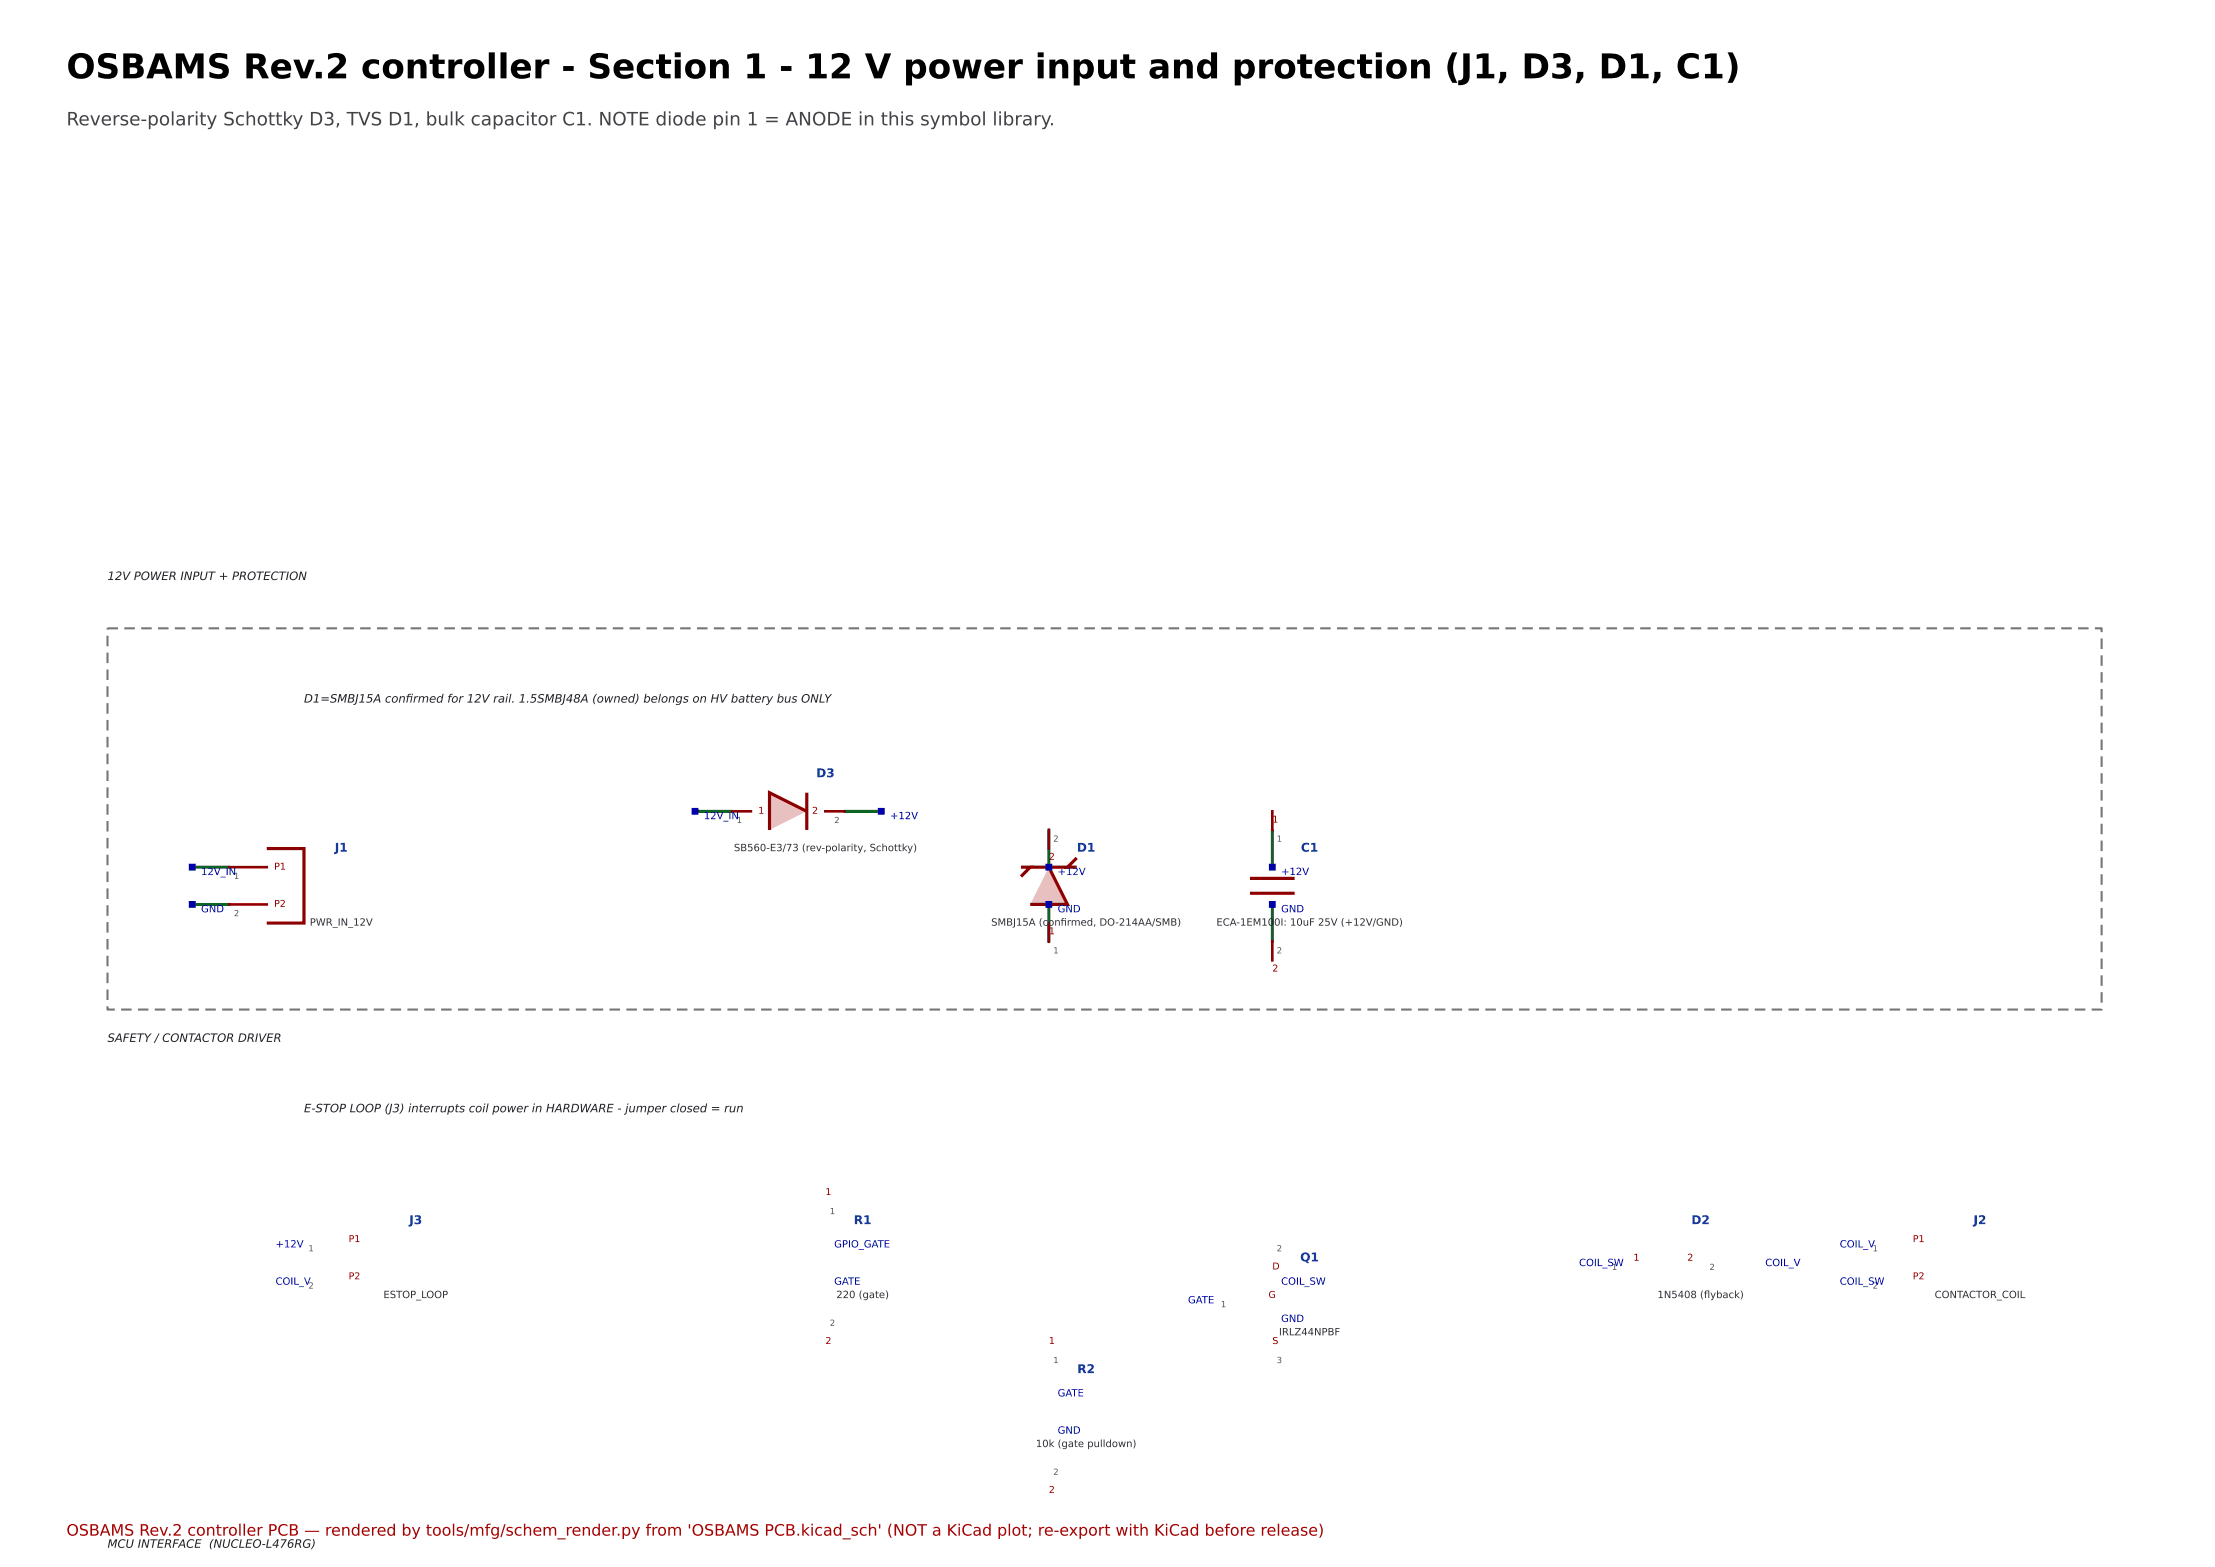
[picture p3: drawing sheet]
<svg xmlns="http://www.w3.org/2000/svg" width="297mm" height="210mm" viewBox="0 0 297 210" stroke-linecap="round" stroke-linejoin="round" font-family="sans-serif">
<defs><g id="words">
<text font-size="4.6" x="8.9" y="10.5">OSBAMS Rev.2 controller - Section 1 - 12 V power input and protection (J1, D3, D1, C1)</text>
<text font-size="2.5" fill="#444" x="8.9" y="16.8">Reverse-polarity Schottky D3, TVS D1, bulk capacitor C1. NOTE diode pin 1 = ANODE in this symbol library.</text>
<text font-size="2.1" fill="#a00" x="8.9" y="205.9">OSBAMS Rev.2 controller PCB — rendered by tools/mfg/schem_render.py from 'OSBAMS PCB.kicad_sch' (NOT a KiCad plot; re-export with KiCad before release)</text>
<g font-size="1.6" fill="#222">
<text x="14.4" y="77.8">12V POWER INPUT + PROTECTION</text>
<text x="40.7" y="94.2">D1=SMBJ15A confrmed for 12V rail. 1.5SMBJ48A (owned) belongs on HV battery bus ONLY</text>
<text x="54.4" y="94.2">i</text>
<text x="14.4" y="139.7">SAFETY / CONTACTOR DRIVER</text>
<text x="40.7" y="149.1">E-STOP LOOP (J3) interrupts coil power in HARDWARE - jumper closed = run</text>
<text x="14.4" y="207.5">MCU INTERFACE (NUCLEO-L476RG)</text>
</g>
<g font-size="1.6" fill="#0b3d91">
<text x="109.4" y="104.2">D3</text>
<text x="44.9" y="114.2">J1</text>
<text x="144.4" y="114.2">D1</text>
<text x="174.4" y="114.2">C1</text>
<text x="54.9" y="164.1">J3</text>
<text x="114.5" y="164.1">R1</text>
<text x="226.7" y="164.1">D2</text>
<text x="264.5" y="164.1">J2</text>
<text x="174.3" y="169.1">Q1</text>
<text x="144.4" y="184.1">R2</text>
</g>
<g font-size="1.3" fill="#00a">
<text x="94.4" y="109.8">12V_IN</text>
<text x="119.3" y="109.8">+12V</text>
<text x="27" y="117.3">12V_IN</text>
<text x="141.8" y="117.3">+12V</text>
<text x="171.7" y="117.3">+12V</text>
<text x="27" y="122.3">GND</text>
<text x="141.8" y="122.3">GND</text>
<text x="171.7" y="122.3">GND</text>
<text x="36.9" y="167.2">+12V</text>
<text x="111.8" y="167.2">GPIO_GATE</text>
<text x="246.6" y="167.2">COIL_V</text>
<text x="36.9" y="172.2">COIL_V</text>
<text x="111.8" y="172.2">GATE</text>
<text x="171.7" y="172.2">COIL_SW</text>
<text x="211.7" y="169.7">COIL_SW</text>
<text x="236.6" y="169.7">COIL_V</text>
<text x="246.6" y="172.2">COIL_SW</text>
<text x="159.3" y="174.7">GATE</text>
<text x="171.7" y="177.2">GND</text>
<text x="141.8" y="187.2">GATE</text>
<text x="141.8" y="192.2">GND</text>
</g>
<g font-size="1.3" fill="#8b0000">
<text x="101.6" y="109.1">1</text>
<text x="108.9" y="109.1">2</text>
<text x="170.6" y="110.3">1</text>
<text x="36.7" y="116.6">P1</text>
<text x="140.6" y="115.3">2</text>
<text x="36.7" y="121.6">P2</text>
<text x="140.6" y="125.2">1</text>
<text x="170.6" y="130.2">2</text>
<text x="110.6" y="160.2">1</text>
<text x="46.7" y="166.5">P1</text>
<text x="256.4" y="166.5">P1</text>
<text x="46.7" y="171.5">P2</text>
<text x="170" y="174">G</text>
<text x="170.6" y="170.2">D</text>
<text x="219" y="169">1</text>
<text x="226.2" y="169">2</text>
<text x="256.4" y="171.5">P2</text>
<text x="110.6" y="180.2">2</text>
<text x="140.6" y="180.2">1</text>
<text x="170.6" y="180.2">S</text>
<text x="140.6" y="200.1">2</text>
</g>
<g font-size="1.3" fill="#333">
<text x="98.4" y="114.1">SB560-E3/73 (rev-polarity, Schottky)</text>
<text x="41.5" y="124.1">PWR_IN_12V</text>
<text x="132.9" y="124.1">SMBJ15A (confrmed, DO-214AA/SMB)</text>
<text x="142.2" y="124.1">i</text>
<text x="163.1" y="124.1">ECA-1EM100I: 10uF 25V (+12V/GND)</text>
<text x="51.4" y="174">ESTOP_LOOP</text>
<text x="112.1" y="174">220 (gate)</text>
<text x="171.4" y="179">IRLZ44NPBF</text>
<text x="222.2" y="174">1N5408 (fyback)</text>
<text x="228.4" y="174">l</text>
<text x="259.3" y="174">CONTACTOR_COIL</text>
<text x="138.9" y="194">10k (gate pulldown)</text>
</g>
<g font-size="1.1" fill="#555">
<text x="98.8" y="110.3">1</text>
<text x="111.8" y="110.3">2</text>
<text x="141.2" y="112.8">2</text>
<text x="171.1" y="112.8">1</text>
<text x="31.4" y="117.8">1</text>
<text x="31.4" y="122.8">2</text>
<text x="141.2" y="127.8">1</text>
<text x="171.1" y="127.8">2</text>
<text x="41.3" y="167.7">1</text>
<text x="111.2" y="162.8">1</text>
<text x="171.1" y="167.7">2</text>
<text x="251" y="167.7">1</text>
<text x="41.3" y="172.7">2</text>
<text x="216.1" y="170.2">1</text>
<text x="229.2" y="170.2">2</text>
<text x="251" y="172.7">2</text>
<text x="111.2" y="177.7">2</text>
<text x="163.7" y="175.2">1</text>
<text x="141.2" y="182.7">1</text>
<text x="171.1" y="182.7">3</text>
<text x="141.2" y="197.7">2</text>
</g>
</g></defs>
<path d="M35.8 113.8h4.9v9.9h-4.9M167.6 117.7h6M167.6 119.7h6" fill="none" stroke="#8b0000" stroke-width=".42"/>
<path d="M103.2 106.3l4.9 2.5-4.9 2.5z" fill="#e8c0c0" stroke="#8b0000" stroke-width=".42"/>
<path d="M108.1 106.3v5M136.9 116.2h1.2l-1.2 1.3M138.1 116.2h5" fill="none" stroke="#8b0000" stroke-width=".42"/>
<path d="M140.6 116.2l2.5 5h-5z" fill="#e8c0c0" stroke="#8b0000" stroke-width=".42"/>
<path d="M144.3 115l-1.2 1.2h1.2" fill="none" stroke="#8b0000" stroke-width=".42"/>
<path d="M25.8 116.2h5M93.2 108.8h5M113.1 108.8h5M140.6 111.3v4.9M170.6 111.3v4.9M25.8 121.2h5M140.6 121.2v5M170.6 121.2v5" fill="none" stroke="#006400" stroke-width=".39"/>
<path d="M30.8 116.2h5M98.2 108.8h2.5M110.6 108.8h2.5M140.6 111.3v2.5M170.6 108.8v2.5M30.8 121.2h5M140.6 123.7v2.5M170.6 126.2v2.5" fill="none" stroke="#8b0000" stroke-width=".35"/>
<g fill="#00a" stroke="#00a" stroke-width=".35">
<path d="M140.3 116h.6v.5h-.6z"/>
<path d="M170.3 116h.5v.5h-.5z"/>
<path d="M170.3 121h.5v.5h-.5z"/>
<path d="M92.9 108.5h.6v.5h-.6z"/>
<path d="M140.3 121h.6v.5h-.6z"/>
<path d="M25.5 121h.6v.5h-.6z"/>
<path d="M117.9 108.5h.5v.5h-.5z"/>
<path d="M25.5 116h.6v.5h-.6z"/>
</g>
<path d="M14.4 84.2h267.3v51.1h-267.3v-51.1" fill="none" stroke="#777" stroke-width=".28" stroke-dasharray="1.4 .8" stroke-linecap="butt"/>
<use href="#words"/>
</svg>
